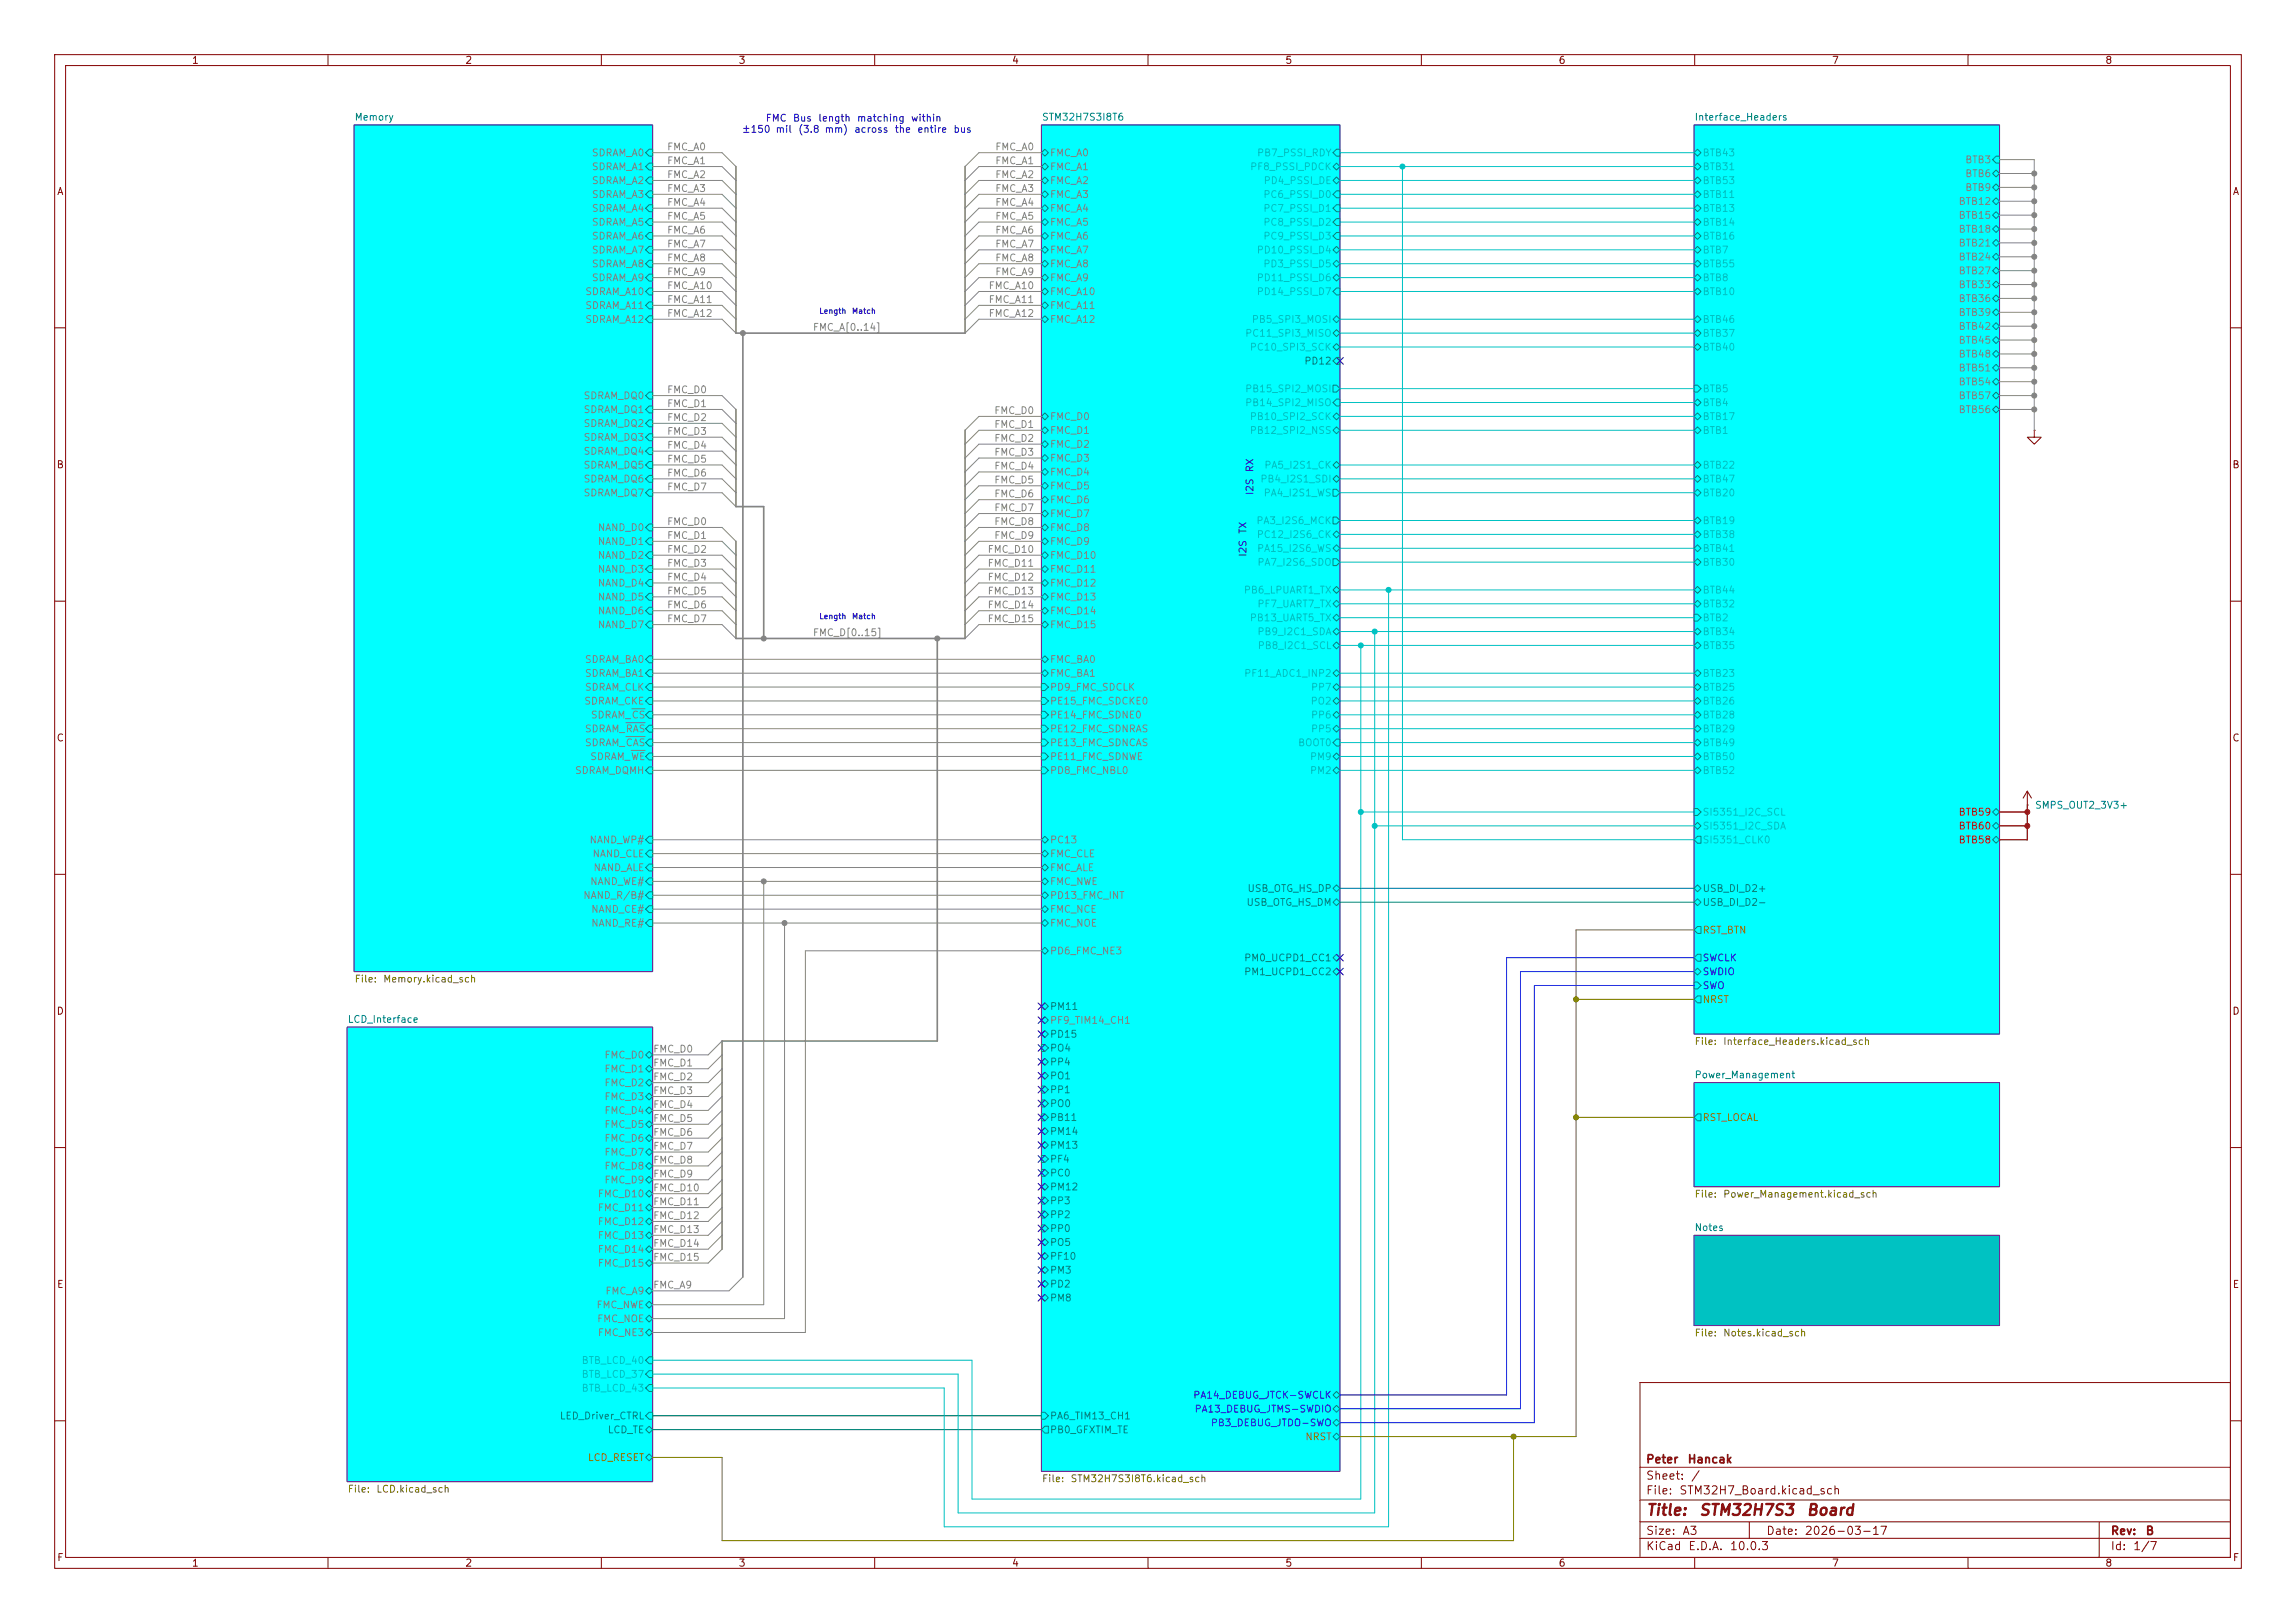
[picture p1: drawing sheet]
<svg xmlns="http://www.w3.org/2000/svg" width="420mm" height="297mm" viewBox="0 0 420 297" stroke-linecap="round" stroke-linejoin="round" font-family="sans-serif">
<defs><g id="words">
<g font-size="2" fill="#840000">
<text x="301" y="277.8">Title:</text>
<text x="310.7" y="277.8">STM32H7S3</text>
<text x="330.3" y="277.8">Board</text>
</g>
<g font-size="1.5" fill="#840000">
<text x="301" y="268.1">Peter</text>
<text x="308.6" y="268.1">Hancak</text>
<text x="301" y="273.8">File:</text>
<text x="301" y="271.1">Sheet:</text>
<text x="307.1" y="273.8">STM32H7_Board.kicad_sch</text>
<text x="309.2" y="271.1">/</text>
<text x="301" y="281.2">Size:</text>
<text x="307.6" y="281.2">A3</text>
<text x="323" y="281.2">Date:</text>
<text x="330" y="281.2">2026-03-17</text>
<text x="386" y="281.2">Rev:</text>
<text x="392.4" y="281.2">B</text>
<text x="301" y="284">KiCad</text>
<text x="308.7" y="284">E.D.A.</text>
<text x="316.3" y="284">10.0.3</text>
<text x="386" y="284">Id:</text>
<text x="390.1" y="284">1/7</text>
</g>
<g font-size="1.3" fill="#840000">
<text x="35" y="12">1</text>
<text x="85" y="12">2</text>
<text x="135" y="12">3</text>
<text x="185" y="12">4</text>
<text x="235" y="12">5</text>
<text x="285" y="12">6</text>
<text x="335" y="12">7</text>
<text x="385" y="12">8</text>
<text x="10.3" y="36">A</text>
<text x="408.3" y="36">A</text>
<text x="10.3" y="86">B</text>
<text x="408.2" y="86">B</text>
<text x="10.3" y="136">C</text>
<text x="408.2" y="136">C</text>
<text x="10.3" y="186">D</text>
<text x="408.2" y="186">D</text>
<text x="10.3" y="236">E</text>
<text x="408.3" y="236">E</text>
<text x="10.3" y="286">F</text>
<text x="35" y="287">1</text>
<text x="85" y="287">2</text>
<text x="135" y="287">3</text>
<text x="185" y="287">4</text>
<text x="235" y="287">5</text>
<text x="285" y="287">6</text>
<text x="335" y="287">7</text>
<text x="385" y="287">8</text>
<text x="408.3" y="286">F</text>
</g>
<g font-size="1.3" fill="#008484">
<text x="64.8" y="22.4">Memory</text>
<text x="190.5" y="22.4">STM32H7S3I8T6</text>
<text x="309.9" y="22.4">Interface_Headers</text>
<text x="238.5" y="67">PD12</text>
<text x="372.1" y="148.3">SMPS_OUT2_3V3+</text>
<text x="227.9" y="166.1">USB_OTG_HS_DM</text>
<text x="228.1" y="163.5">USB_OTG_HS_DP</text>
<text x="311.3" y="166.1">USB_DI_D2-</text>
<text x="311.3" y="163.5">USB_DI_D2+</text>
<text x="227.5" y="178.8">PM1_UCPD1_CC2</text>
<text x="227.5" y="176.2">PM0_UCPD1_CC1</text>
<text x="192" y="185.1">PM11</text>
<text x="63.5" y="187.5">LCD_Interface</text>
<text x="192" y="190.2">PD15</text>
<text x="192" y="197.8">PO1</text>
<text x="192" y="195.3">PP4</text>
<text x="192" y="192.7">PO4</text>
<text x="309.9" y="197.6">Power_Management</text>
<text x="192" y="200.4">PP1</text>
<text x="192" y="202.9">PO0</text>
<text x="192" y="208">PM14</text>
<text x="192" y="205.4">PB11</text>
<text x="192" y="210.5">PM13</text>
<text x="192" y="215.6">PC0</text>
<text x="192" y="213.1">PF4</text>
<text x="192" y="218.1">PM12</text>
<text x="192" y="220.7">PP3</text>
<text x="192" y="223.2">PP2</text>
<text x="192" y="225.8">PP0</text>
<text x="309.9" y="225.6">Notes</text>
<text x="192" y="230.8">PF10</text>
<text x="192" y="228.3">PO5</text>
<text x="192" y="233.4">PM3</text>
<text x="192" y="238.5">PM8</text>
<text x="192" y="235.9">PD2</text>
<text x="102.3" y="260.1">LED_Driver_CTRL</text>
<text x="111.1" y="262.6">LCD_TE</text>
<text x="192" y="260.1">PA6_TIM13_CH1</text>
<text x="192" y="262.6">PB0_GFXTIM_TE</text>
</g>
<g font-size="1.3" fill="#0000c2">
<text x="140" y="22.6">FMC</text>
<text x="144.9" y="22.6">Bus</text>
<text x="149.6" y="22.6">length</text>
<text x="156.7" y="22.6">matching</text>
<text x="166.5" y="22.6">within</text>
<text x="135.6" y="24.6">±150 mil</text>
<text x="145.9" y="24.6">(3.8 mm)</text>
<text x="156.2" y="24.6">across</text>
<text x="163.6" y="24.6">the</text>
<text x="167.7" y="24.6">entire</text>
<text x="174.3" y="24.6">bus</text>
<text x="229.6" y="86.5" transform="rotate(-90 229.6 86.5)">RX</text>
<text x="229.6" y="90.7" transform="rotate(-90 229.6 90.7)">I2S</text>
<text x="228.3" y="102" transform="rotate(-90 228.3 102)">I2S</text>
<text x="228.3" y="97.8" transform="rotate(-90 228.3 97.8)">TX</text>
</g>
<g font-size="1.3" fill="#848484">
<text x="108.2" y="28.9">SDRAM_A0</text>
<text x="121.9" y="27.8">FMC_A0</text>
<text x="182" y="27.8">FMC_A0</text>
<text x="192" y="28.9">FMC_A0</text>
<text x="108.2" y="34">SDRAM_A2</text>
<text x="108.2" y="31.5">SDRAM_A1</text>
<text x="121.9" y="32.9">FMC_A2</text>
<text x="121.9" y="30.4">FMC_A1</text>
<text x="121.9" y="35.4">FMC_A3</text>
<text x="182" y="30.4">FMC_A1</text>
<text x="182" y="32.9">FMC_A2</text>
<text x="182" y="35.4">FMC_A3</text>
<text x="192" y="31.5">FMC_A1</text>
<text x="192" y="34">FMC_A2</text>
<text x="359.4" y="30.2">BTB3</text>
<text x="359.4" y="32.7">BTB6</text>
<text x="359.4" y="35.3">BTB9</text>
<text x="108.2" y="39.1">SDRAM_A4</text>
<text x="108.2" y="41.6">SDRAM_A5</text>
<text x="108.2" y="36.5">SDRAM_A3</text>
<text x="121.9" y="40.5">FMC_A5</text>
<text x="121.9" y="38">FMC_A4</text>
<text x="182" y="38">FMC_A4</text>
<text x="182" y="40.5">FMC_A5</text>
<text x="192" y="39.1">FMC_A4</text>
<text x="192" y="41.6">FMC_A5</text>
<text x="192" y="36.5">FMC_A3</text>
<text x="358.2" y="37.8">BTB12</text>
<text x="358.2" y="40.3">BTB15</text>
<text x="108.2" y="44.2">SDRAM_A6</text>
<text x="108.2" y="46.7">SDRAM_A7</text>
<text x="121.9" y="45.6">FMC_A7</text>
<text x="121.9" y="43.1">FMC_A6</text>
<text x="182" y="45.6">FMC_A7</text>
<text x="182" y="43.1">FMC_A6</text>
<text x="192" y="44.2">FMC_A6</text>
<text x="192" y="46.7">FMC_A7</text>
<text x="358.2" y="48">BTB24</text>
<text x="358.2" y="45.4">BTB21</text>
<text x="358.2" y="42.9">BTB18</text>
<text x="108.2" y="51.8">SDRAM_A9</text>
<text x="108.2" y="49.2">SDRAM_A8</text>
<text x="121.9" y="48.1">FMC_A8</text>
<text x="121.9" y="50.7">FMC_A9</text>
<text x="121.9" y="53.2">FMC_A10</text>
<text x="180.7" y="53.2">FMC_A10</text>
<text x="182" y="48.1">FMC_A8</text>
<text x="182" y="50.7">FMC_A9</text>
<text x="192" y="51.8">FMC_A9</text>
<text x="192" y="49.2">FMC_A8</text>
<text x="358.2" y="50.5">BTB27</text>
<text x="358.2" y="53">BTB33</text>
<text x="107" y="56.9">SDRAM_A11</text>
<text x="107" y="59.4">SDRAM_A12</text>
<text x="107" y="54.3">SDRAM_A10</text>
<text x="121.9" y="58.3">FMC_A12</text>
<text x="121.9" y="55.8">FMC_A11</text>
<text x="180.7" y="58.3">FMC_A12</text>
<text x="180.7" y="55.8">FMC_A11</text>
<text x="192" y="59.4">FMC_A12</text>
<text x="192" y="54.3">FMC_A10</text>
<text x="192" y="56.9">FMC_A11</text>
<text x="358.2" y="55.6">BTB36</text>
<text x="358.2" y="58.1">BTB39</text>
<text x="148.6" y="60.8">FMC_A[0..14]</text>
<text x="358.2" y="65.7">BTB48</text>
<text x="358.2" y="60.7">BTB42</text>
<text x="358.2" y="63.2">BTB45</text>
<text x="358.2" y="68.3">BTB51</text>
<text x="358.2" y="70.8">BTB54</text>
<text x="106.6" y="75.9">SDRAM_DQ1</text>
<text x="106.6" y="73.4">SDRAM_DQ0</text>
<text x="121.9" y="72.3">FMC_D0</text>
<text x="121.9" y="77.3">FMC_D2</text>
<text x="121.9" y="74.8">FMC_D1</text>
<text x="181.8" y="76.1">FMC_D0</text>
<text x="192" y="77.2">FMC_D0</text>
<text x="358.2" y="75.9">BTB56</text>
<text x="358.2" y="73.4">BTB57</text>
<text x="106.6" y="78.4">SDRAM_DQ2</text>
<text x="106.6" y="81">SDRAM_DQ3</text>
<text x="106.6" y="83.5">SDRAM_DQ4</text>
<text x="121.9" y="82.4">FMC_D4</text>
<text x="121.9" y="79.9">FMC_D3</text>
<text x="181.8" y="78.6">FMC_D1</text>
<text x="181.8" y="81.2">FMC_D2</text>
<text x="181.8" y="83.7">FMC_D3</text>
<text x="192" y="79.7">FMC_D1</text>
<text x="192" y="82.3">FMC_D2</text>
<text x="106.6" y="88.6">SDRAM_DQ6</text>
<text x="106.6" y="86.1">SDRAM_DQ5</text>
<text x="121.9" y="87.5">FMC_D6</text>
<text x="121.9" y="85">FMC_D5</text>
<text x="181.8" y="86.2">FMC_D4</text>
<text x="181.8" y="88.8">FMC_D5</text>
<text x="192" y="84.8">FMC_D3</text>
<text x="192" y="87.3">FMC_D4</text>
<text x="192" y="89.9">FMC_D5</text>
<text x="106.6" y="91.1">SDRAM_DQ7</text>
<text x="121.9" y="90">FMC_D7</text>
<text x="181.8" y="91.3">FMC_D6</text>
<text x="181.8" y="93.9">FMC_D7</text>
<text x="192" y="95">FMC_D7</text>
<text x="192" y="92.4">FMC_D6</text>
<text x="109.2" y="97.5">NAND_D0</text>
<text x="109.2" y="100">NAND_D1</text>
<text x="121.9" y="96.4">FMC_D0</text>
<text x="121.9" y="98.9">FMC_D1</text>
<text x="121.9" y="101.5">FMC_D2</text>
<text x="180.6" y="101.5">FMC_D10</text>
<text x="181.8" y="96.4">FMC_D8</text>
<text x="181.8" y="98.9">FMC_D9</text>
<text x="192" y="100">FMC_D9</text>
<text x="192" y="97.5">FMC_D8</text>
<text x="109.2" y="107.7">NAND_D4</text>
<text x="109.2" y="102.6">NAND_D2</text>
<text x="109.2" y="105.1">NAND_D3</text>
<text x="121.9" y="106.6">FMC_D4</text>
<text x="121.9" y="104">FMC_D3</text>
<text x="180.6" y="104">FMC_D11</text>
<text x="180.6" y="106.6">FMC_D12</text>
<text x="192" y="107.7">FMC_D12</text>
<text x="192" y="102.6">FMC_D10</text>
<text x="192" y="105.1">FMC_D11</text>
<text x="109.2" y="110.2">NAND_D5</text>
<text x="109.2" y="112.7">NAND_D6</text>
<text x="121.9" y="109.1">FMC_D5</text>
<text x="121.9" y="111.6">FMC_D6</text>
<text x="180.6" y="111.6">FMC_D14</text>
<text x="180.6" y="109.1">FMC_D13</text>
<text x="192" y="112.7">FMC_D14</text>
<text x="192" y="110.2">FMC_D13</text>
<text x="109.2" y="115.3">NAND_D7</text>
<text x="121.9" y="114.2">FMC_D7</text>
<text x="148.6" y="116.7">FMC_D[0..15]</text>
<text x="180.6" y="114.2">FMC_D15</text>
<text x="192" y="115.3">FMC_D15</text>
<text x="106.9" y="121.6">SDRAM_BA0</text>
<text x="106.9" y="124.2">SDRAM_BA1</text>
<text x="192" y="124.2">FMC_BA1</text>
<text x="192" y="121.6">FMC_BA0</text>
<text x="106.8" y="129.2">SDRAM_CKE</text>
<text x="106.9" y="126.7">SDRAM_CLK</text>
<text x="108" y="131.8">SDRAM_CS</text>
<text x="192" y="131.8">PE14_FMC_SDNE0</text>
<text x="192" y="129.2">PE15_FMC_SDCKE0</text>
<text x="192" y="126.7">PD9_FMC_SDCLK</text>
<text x="106.9" y="136.9">SDRAM_CAS</text>
<text x="106.9" y="134.3">SDRAM_RAS</text>
<text x="192" y="134.3">PE12_FMC_SDNRAS</text>
<text x="192" y="136.9">PE13_FMC_SDNCAS</text>
<text x="105.1" y="141.9">SDRAM_DQMH</text>
<text x="107.9" y="139.4">SDRAM_WE</text>
<text x="192" y="139.4">PE11_FMC_SDNWE</text>
<text x="192" y="141.9">PD8_FMC_NBL0</text>
<text x="107.7" y="154.6">NAND_WP#</text>
<text x="192" y="154.6">PC13</text>
<text x="108.3" y="157.2">NAND_CLE</text>
<text x="108.5" y="159.7">NAND_ALE</text>
<text x="192" y="157.2">FMC_CLE</text>
<text x="192" y="159.7">FMC_ALE</text>
<text x="106.6" y="164.8">NAND_R/B#</text>
<text x="107.9" y="162.3">NAND_WE#</text>
<text x="108" y="167.3">NAND_CE#</text>
<text x="192" y="162.3">FMC_NWE</text>
<text x="192" y="167.3">FMC_NCE</text>
<text x="192" y="164.8">PD13_FMC_INT</text>
<text x="108" y="169.9">NAND_RE#</text>
<text x="192" y="169.9">FMC_NOE</text>
<text x="192" y="175">PD6_FMC_NE3</text>
<text x="192" y="187.7">PF9_TIM14_CH1</text>
<text x="110.5" y="196.6">FMC_D1</text>
<text x="110.5" y="194">FMC_D0</text>
<text x="119.4" y="192.9">FMC_D0</text>
<text x="119.4" y="198">FMC_D2</text>
<text x="119.4" y="195.5">FMC_D1</text>
<text x="110.5" y="201.6">FMC_D3</text>
<text x="110.5" y="199.1">FMC_D2</text>
<text x="119.4" y="203.1">FMC_D4</text>
<text x="119.4" y="200.5">FMC_D3</text>
<text x="110.5" y="209.3">FMC_D6</text>
<text x="110.5" y="206.7">FMC_D5</text>
<text x="110.5" y="204.2">FMC_D4</text>
<text x="119.4" y="208.2">FMC_D6</text>
<text x="119.4" y="205.6">FMC_D5</text>
<text x="110.5" y="211.8">FMC_D7</text>
<text x="110.5" y="214.3">FMC_D8</text>
<text x="119.4" y="210.7">FMC_D7</text>
<text x="119.4" y="215.8">FMC_D9</text>
<text x="119.4" y="213.2">FMC_D8</text>
<text x="109.2" y="222">FMC_D11</text>
<text x="109.2" y="219.4">FMC_D10</text>
<text x="110.5" y="216.9">FMC_D9</text>
<text x="119.4" y="220.9">FMC_D11</text>
<text x="119.4" y="218.3">FMC_D10</text>
<text x="109.2" y="224.5">FMC_D12</text>
<text x="109.2" y="227">FMC_D13</text>
<text x="119.4" y="223.4">FMC_D12</text>
<text x="119.4" y="225.9">FMC_D13</text>
<text x="109.2" y="229.6">FMC_D14</text>
<text x="109.2" y="232.1">FMC_D15</text>
<text x="119.4" y="228.5">FMC_D14</text>
<text x="119.4" y="231">FMC_D15</text>
<text x="109" y="239.7">FMC_NWE</text>
<text x="110.6" y="237.2">FMC_A9</text>
<text x="119.4" y="236.1">FMC_A9</text>
<text x="109.1" y="242.3">FMC_NOE</text>
<text x="109.2" y="244.8">FMC_NE3</text>
</g>
<g font-size="1.3" fill="#00c2c2">
<text x="229.8" y="28.9">PB7_PSSI_RDY</text>
<text x="311.3" y="28.9">BTB43</text>
<text x="228.6" y="31.5">PF8_PSSI_PDCK</text>
<text x="231" y="34">PD4_PSSI_DE</text>
<text x="311.3" y="34">BTB53</text>
<text x="311.3" y="31.5">BTB31</text>
<text x="231" y="36.5">PC6_PSSI_D0</text>
<text x="231" y="39.1">PC7_PSSI_D1</text>
<text x="231" y="41.6">PC8_PSSI_D2</text>
<text x="311.3" y="39.1">BTB13</text>
<text x="311.3" y="36.5">BTB11</text>
<text x="311.3" y="41.6">BTB14</text>
<text x="229.8" y="46.7">PD10_PSSI_D4</text>
<text x="231" y="44.2">PC9_PSSI_D3</text>
<text x="311.3" y="46.7">BTB7</text>
<text x="311.3" y="44.2">BTB16</text>
<text x="229.8" y="51.8">PD11_PSSI_D6</text>
<text x="231" y="49.2">PD3_PSSI_D5</text>
<text x="311.3" y="51.8">BTB8</text>
<text x="311.3" y="49.2">BTB55</text>
<text x="228.9" y="59.4">PB5_SPI3_MOSI</text>
<text x="229.8" y="54.3">PD14_PSSI_D7</text>
<text x="311.3" y="54.3">BTB10</text>
<text x="311.3" y="59.4">BTB46</text>
<text x="227.7" y="61.9">PC11_SPI3_MISO</text>
<text x="228.5" y="64.5">PC10_SPI3_SCK</text>
<text x="311.3" y="64.5">BTB40</text>
<text x="311.3" y="61.9">BTB37</text>
<text x="227.7" y="74.6">PB14_SPI2_MISO</text>
<text x="227.7" y="72.1">PB15_SPI2_MOSI</text>
<text x="228.5" y="77.2">PB10_SPI2_SCK</text>
<text x="311.3" y="72.1">BTB5</text>
<text x="311.3" y="77.2">BTB17</text>
<text x="311.3" y="74.6">BTB4</text>
<text x="228.5" y="79.7">PB12_SPI2_NSS</text>
<text x="311.3" y="79.7">BTB1</text>
<text x="230.4" y="88.6">PB4_I2S1_SDI</text>
<text x="231.2" y="86.1">PA5_I2S1_CK</text>
<text x="311.3" y="86.1">BTB22</text>
<text x="311.3" y="88.6">BTB47</text>
<text x="231" y="91.1">PA4_I2S1_WS</text>
<text x="311.3" y="91.1">BTB20</text>
<text x="229.7" y="96.2">PA3_I2S6_MCK</text>
<text x="229.8" y="98.8">PC12_I2S6_CK</text>
<text x="229.8" y="101.3">PA15_I2S6_WS</text>
<text x="311.3" y="96.2">BTB19</text>
<text x="311.3" y="101.3">BTB41</text>
<text x="311.3" y="98.8">BTB38</text>
<text x="229.9" y="103.8">PA7_I2S6_SDO</text>
<text x="311.3" y="103.8">BTB30</text>
<text x="227.4" y="108.9">PB6_LPUART1_TX</text>
<text x="229.9" y="111.5">PF7_UART7_TX</text>
<text x="311.3" y="108.9">BTB44</text>
<text x="311.3" y="111.5">BTB32</text>
<text x="228.5" y="114">PB13_UART5_TX</text>
<text x="229.9" y="116.5">PB9_I2C1_SDA</text>
<text x="230" y="119.1">PB8_I2C1_SCL</text>
<text x="311.3" y="114">BTB2</text>
<text x="311.3" y="116.5">BTB34</text>
<text x="311.3" y="119.1">BTB35</text>
<text x="227.5" y="124.2">PF11_ADC1_INP2</text>
<text x="311.3" y="124.2">BTB23</text>
<text x="239.6" y="129.2">PO2</text>
<text x="239.7" y="126.7">PP7</text>
<text x="239.7" y="131.8">PP6</text>
<text x="311.3" y="129.2">BTB26</text>
<text x="311.3" y="131.8">BTB28</text>
<text x="311.3" y="126.7">BTB25</text>
<text x="237.3" y="136.9">BOOT0</text>
<text x="239.7" y="134.3">PP5</text>
<text x="311.3" y="134.3">BTB29</text>
<text x="311.3" y="136.9">BTB49</text>
<text x="239.5" y="141.9">PM2</text>
<text x="239.5" y="139.4">PM9</text>
<text x="311.3" y="141.9">BTB52</text>
<text x="311.3" y="139.4">BTB50</text>
<text x="311.3" y="149.6">SI5351_I2C_SCL</text>
<text x="311.3" y="152.1">SI5351_I2C_SDA</text>
<text x="311.3" y="154.6">SI5351_CLK0</text>
<text x="106.3" y="249.9">BTB_LCD_40</text>
<text x="106.3" y="255">BTB_LCD_43</text>
<text x="106.3" y="252.4">BTB_LCD_37</text>
</g>
<g font-size="1.3" fill="#f00">
<text x="358.2" y="149.6">BTB59</text>
<text x="358.2" y="154.6">BTB58</text>
<text x="358.2" y="152.1">BTB60</text>
</g>
<g font-size="1.3" fill="#848400">
<text x="311.3" y="171.2">RST_BTN</text>
<text x="64.8" y="180.1">File:</text>
<text x="70" y="180.1">Memory.kicad_sch</text>
<text x="311.3" y="183.9">NRST</text>
<text x="309.9" y="191.5">File:</text>
<text x="315.1" y="191.5">Interface_Headers.kicad_sch</text>
<text x="311.3" y="205.4">RST_LOCAL</text>
<text x="309.9" y="219.5">File:</text>
<text x="315.1" y="219.5">Power_Management.kicad_sch</text>
<text x="309.9" y="244.9">File:</text>
<text x="315.1" y="244.9">Notes.kicad_sch</text>
<text x="238.7" y="263.9">NRST</text>
<text x="107.4" y="267.7">LCD_RESET</text>
<text x="63.5" y="273.4">File:</text>
<text x="68.7" y="273.4">LCD.kicad_sch</text>
<text x="190.5" y="271.5">File:</text>
<text x="195.7" y="271.5">STM32H7S3I8T6.kicad_sch</text>
</g>
<g font-size="1.3" fill="#00f">
<text x="311.3" y="176.2">SWCLK</text>
<text x="311.3" y="178.8">SWDIO</text>
<text x="311.3" y="181.3">SWO</text>
<text x="218.2" y="256.2">PA14_DEBUG_JTCK-SWCLK</text>
<text x="218.4" y="258.8">PA13_DEBUG_JTMS-SWDIO</text>
<text x="221.4" y="261.3">PB3_DEBUG_JTDO-SWO</text>
</g>
<g font-size="1" fill="#0000c2">
<text x="149.8" y="57.7">Length</text>
<text x="155.7" y="57.7">Match</text>
<text x="149.8" y="113.5">Length</text>
<text x="155.7" y="113.5">Match</text>
</g>
</g></defs>
<g fill="none" stroke="#840000" stroke-width=".18">
<path d="M10 10h400v277h-400zM12 12h396v273h-396zM60 10v2M110 10v2M160 10v2M210 10v2M260 10v2M310 10v2M360 10v2M10 60h2M372.1 78.7v1.3h-1.3l1.3 1.3 1.3-1.3h-1.3M372.1 78.7h.1"/>
<path d="M408 60h2M10 110h2M408 110h2M10 160h2M370.8 147.3h.1M370.8 144.8l-.7 1.3M370.8 144.8l.8 1.3M370.8 144.8v2.5M408 160h2M10 210h2M408 210h2M300 253h108v32h-108z"/>
<path d="M10 260h2M300 278.5h108M300 274.5h108M300 268.5h108M320 278.5v3M384 278.5v6.5M408 260h2M60 285v2M110 285v2M160 285v2M210 285v2M260 285v2"/>
<path d="M300 281.5h108M310 285v2M360 285v2"/>
</g>
<g fill="#0ff" stroke="#0ff" stroke-width=".18">
<path d="M309.9 198.1h55.9v19.1h-55.9z"/>
<path d="M309.9 22.9h55.9v166.3h-55.9z"/>
<path d="M190.5 22.9h54.6v246.3h-54.6z"/>
<path d="M63.5 188h55.9v83.1h-55.9z"/>
<path d="M64.8 22.9h54.6v154.9h-54.6z"/>
</g>
<g fill="#00c2c2" stroke="#00c2c2" stroke-width=".18">
<path d="M309.9 226.1h55.9v16.5h-55.9z"/>
<circle cx="248.9" cy="118.1" r=".46"/>
<circle cx="254" cy="108" r=".46"/>
<circle cx="256.5" cy="30.5" r=".46"/>
<circle cx="251.5" cy="115.6" r=".46"/>
<circle cx="248.9" cy="148.6" r=".46"/>
<circle cx="251.5" cy="151.1" r=".46"/>
</g>
<path d="M64.8 22.9h54.6v154.9h-54.6zM190.5 22.9h54.6v246.3h-54.6zM309.9 22.9h55.9v166.3h-55.9zM63.5 188h55.9v83.1h-55.9zM309.9 198.1h55.9v19.1h-55.9zM309.9 226.1h55.9v16.5h-55.9z" fill="none" stroke="#840084" stroke-width=".18"/>
<g fill="none" stroke="#008484" stroke-width=".18">
<path d="M118.1 38.1l.6-.6h.7v1.2h-.7zM118.1 35.6l.6-.7h.7v1.3h-.7zM118.1 30.5l.6-.7h.7v1.3h-.7zM118.1 27.9l.6-.6h.7v1.3h-.7zM118.7 32.4h.7v1.3h-.7l-.6-.7zM190.5 27.9l.6-.6 .7 .6-.7 .7zM190.5 30.5l.6-.7 .7 .7-.7 .6zM190.5 38.1l.6-.6 .7 .6-.7 .6zM190.5 35.6l.6-.7 .7 .7-.7 .6zM191.1 32.4l.7 .6-.7 .7-.6-.7zM243.8 30.5l.7-.7 .6 .7-.6 .6zM244.5 27.3h.6v1.3h-.6l-.7-.7z"/>
<path d="M244.5 32.4l.6 .6-.6 .7-.7-.7zM244.5 34.9h.6v1.3h-.6l-.7-.6zM244.5 37.5h.6v1.2h-.6l-.7-.6zM309.9 38.1l.6-.6 .6 .6-.6 .6zM309.9 35.6l.6-.7 .6 .7-.6 .6zM309.9 33l.6-.6 .6 .6-.6 .7zM309.9 27.9l.6-.6 .6 .6-.6 .7zM309.9 30.5l.6-.7 .6 .7-.6 .6zM364.5 36.8l.6-.6 .7 .6-.7 .7zM364.5 31.8l.6-.7 .7 .7-.7 .6zM364.5 34.3l.6-.6 .7 .6-.7 .6zM364.5 39.4l.6-.7 .7 .7-.7 .6z"/>
<path d="M365.1 28.6h.7v1.2h-.7l-.6-.6zM118.1 40.6l.6-.6h.7v1.3h-.7zM118.1 48.3l.6-.7h.7v1.3h-.7zM118.1 58.4l.6-.6h.7v1.3h-.7zM118.1 53.3l.6-.6h.7v1.3h-.7zM118.7 42.5h.7v1.3h-.7l-.6-.6zM118.7 50.2h.7v1.2h-.7l-.6-.6zM118.7 45.1h.7v1.3h-.7l-.6-.7zM118.7 55.2h.7v1.3h-.7l-.6-.6zM190.5 58.4l.6-.6 .7 .6-.7 .7zM190.5 40.6l.6-.6 .7 .6-.7 .7zM190.5 53.3l.6-.6 .7 .6-.7 .7z"/>
<path d="M190.5 50.8l.6-.6 .7 .6-.7 .6zM190.5 48.3l.6-.7 .7 .7-.7 .6zM190.5 55.9l.6-.7 .7 .7-.7 .6zM190.5 45.7l.6-.6 .7 .6-.7 .7zM191.1 42.5l.7 .7-.7 .6-.6-.6zM243.8 58.4l.7-.6 .6 .6-.6 .7zM243.8 48.3l.7-.7 .6 .7-.6 .6zM243.8 45.7l.7-.6 .6 .6-.6 .7zM243.8 50.8l.7-.6 .6 .6-.6 .6zM244.5 40h.6v1.3h-.6l-.7-.7zM244.5 42.5h.6v1.3h-.6l-.7-.6zM244.5 52.7h.6v1.3h-.6l-.7-.7z"/>
<path d="M309.9 53.3l.6-.6 .6 .6-.6 .7zM309.9 40.6l.6-.6 .6 .6-.6 .7zM309.9 45.7l.6-.6 .6 .6-.6 .7zM309.9 50.8l.6-.6 .6 .6-.6 .6zM309.9 43.2l.6-.7 .6 .7-.6 .6zM309.9 48.3l.6-.7 .6 .7-.6 .6zM309.9 58.4l.6-.6 .6 .6-.6 .7zM364.5 47l.6-.6 .7 .6-.7 .6zM364.5 49.5l.6-.6 .7 .6-.7 .7zM364.5 44.5l.6-.7 .7 .7-.7 .6zM364.5 41.9l.6-.6 .7 .6-.7 .6zM364.5 59.7l.6-.6 .7 .6-.7 .6z"/>
<path d="M364.5 57.2l.6-.7 .7 .7-.7 .6zM365.1 54l.7 .6-.7 .6-.6-.6zM365.1 51.4l.7 .7-.7 .6-.6-.6zM118.1 77.5l.6-.7h.7v1.3h-.7zM118.7 79.4h.7v1.2h-.7l-.6-.6zM118.7 74.3h.7v1.3h-.7l-.6-.7zM118.7 71.8h.7v1.2h-.7l-.6-.6zM190.5 76.2l.6-.6 .7 .6-.7 .6zM190.5 78.7l.6-.6 .7 .6-.7 .7zM243.8 78.7l.7-.6 .6 .6-.6 .7zM243.8 70.5h.7l.6 .6-.6 .7h-.7zM243.8 76.2l.7-.6 .6 .6-.6 .6z"/>
<path d="M243.8 63.5l.7-.6 .6 .6-.6 .6zM243.8 61l.7-.7 .6 .7-.6 .6zM244.5 73h.6v1.3h-.6l-.7-.6zM244.5 65.4h.6v1.3h-.6l-.7-.7zM309.9 70.5h.6l.6 .6-.6 .7h-.6zM309.9 76.2l.6-.6 .6 .6-.6 .6zM309.9 78.7l.6-.6 .6 .6-.6 .7zM309.9 73.7l.6-.7 .6 .7-.6 .6zM309.9 63.5l.6-.6 .6 .6-.6 .6zM309.9 61l.6-.7 .6 .7-.6 .6zM364.5 72.4l.6-.6 .7 .6-.7 .6zM364.5 67.3l.6-.6 .7 .6-.7 .6z"/>
<path d="M364.5 69.9l.6-.7 .7 .7-.7 .6zM364.5 64.8l.6-.7 .7 .7-.7 .6zM364.5 62.2l.6-.6 .7 .6-.7 .7zM365.1 74.3l.7 .6-.7 .7-.6-.7zM118.1 99.1l.6-.7h.7v1.3h-.7zM118.1 87.6l.6-.6h.7v1.3h-.7zM118.1 82.6l.6-.7h.7v1.3h-.7zM118.7 95.9h.7v1.3h-.7l-.6-.7zM118.7 89.5h.7v1.3h-.7l-.6-.6zM118.7 84.5h.7v1.2h-.7l-.6-.6zM190.5 99.1l.6-.7 .7 .7-.7 .6zM190.5 96.5l.6-.6 .7 .6-.7 .7z"/>
<path d="M190.5 83.8l.6-.6 .7 .6-.7 .7zM190.5 81.3l.6-.7 .7 .7-.7 .6zM190.5 86.4l.6-.7 .7 .7-.7 .6zM190.5 94l.6-.7 .7 .7-.7 .6zM190.5 91.4l.6-.6 .7 .6-.7 .7zM190.5 88.9l.6-.6 .7 .6-.7 .6zM243.8 94.6h.7l.6 .7-.6 .6h-.7zM243.8 97.8l.7-.6 .6 .6-.6 .6zM243.8 87.6l.7-.6 .6 .6-.6 .7zM243.8 85.1l.7-.6 .6 .6-.6 .6zM243.8 89.5h.7l.6 .7-.6 .6h-.7zM309.9 90.2l.6-.7 .6 .7-.6 .6z"/>
<path d="M309.9 85.1l.6-.6 .6 .6-.6 .6zM309.9 95.3l.6-.7 .6 .7-.6 .6zM309.9 87.6l.6-.6 .6 .6-.6 .7zM309.9 97.8l.6-.6 .6 .6-.6 .6zM118.1 111.8l.6-.7h.7v1.3h-.7zM118.1 106.7l.6-.7h.7v1.3h-.7zM118.7 113.7h.7v1.2h-.7l-.6-.6zM118.7 108.6h.7v1.3h-.7l-.6-.7zM118.7 101h.7v1.2h-.7l-.6-.6zM118.7 103.5h.7v1.3h-.7l-.6-.7zM190.5 111.8l.6-.7 .7 .7-.7 .6zM190.5 114.3l.6-.6 .7 .6-.7 .6z"/>
<path d="M190.5 109.2l.6-.6 .7 .6-.7 .7zM190.5 106.7l.6-.7 .7 .7-.7 .6zM190.5 101.6l.6-.6 .7 .6-.7 .6zM190.5 104.1l.6-.6 .7 .6-.7 .7zM243.8 110.5l.7-.6 .6 .6-.6 .6zM243.8 100.3l.7-.6 .6 .6-.6 .7zM243.8 118.1l.7-.6 .6 .6-.6 .6zM243.8 108l.7-.7 .6 .7-.6 .6zM243.8 102.2h.7l.6 .7-.6 .6h-.7zM243.8 113l.7-.6 .6 .6-.6 .7zM244.5 114.9l.6 .7-.6 .6-.7-.6zM309.9 112.4h.6l.6 .6-.6 .7h-.6z"/>
<path d="M309.9 102.9l.6-.7 .6 .7-.6 .6zM309.9 100.3l.6-.6 .6 .6-.6 .7zM309.9 108l.6-.7 .6 .7-.6 .6zM309.9 110.5l.6-.6 .6 .6-.6 .6zM309.9 115.6l.6-.7 .6 .7-.6 .6zM309.9 118.1l.6-.6 .6 .6-.6 .6zM118.1 128.3l.6-.7h.7v1.3h-.7zM118.1 123.2l.6-.6h.7v1.2h-.7zM118.7 125.1h.7v1.3h-.7l-.6-.7zM118.7 135.3h.7v1.2h-.7l-.6-.6zM118.7 137.8h.7v1.3h-.7l-.6-.7zM118.7 132.7h.7v1.3h-.7l-.6-.6z"/>
<path d="M118.7 130.2h.7v1.2h-.7l-.6-.6zM118.7 120h.7v1.3h-.7l-.6-.6zM190.5 123.2l.6-.6 .7 .6-.7 .6zM190.5 137.8h.6l.7 .6-.7 .7h-.6zM190.5 132.7h.6l.7 .7-.7 .6h-.6zM190.5 135.3h.6l.7 .6-.7 .6h-.6zM190.5 130.2h.6l.7 .6-.7 .6h-.6zM190.5 127.6h.6l.7 .7-.7 .6h-.6zM190.5 120.7l.6-.7 .7 .7-.7 .6zM190.5 125.1h.6l.7 .6-.7 .7h-.6zM243.8 125.7l.7-.6 .6 .6-.6 .7zM243.8 128.3l.7-.7 .6 .7-.6 .6z"/>
<path d="M243.8 130.8l.7-.6 .6 .6-.6 .6zM243.8 133.4l.7-.7 .6 .7-.6 .6zM243.8 138.4l.7-.6 .6 .6-.6 .7zM243.8 123.2l.7-.6 .6 .6-.6 .6zM244.5 135.3h.6v1.2h-.6l-.7-.6zM309.9 128.3l.6-.7 .6 .7-.6 .6zM309.9 123.2l.6-.6 .6 .6-.6 .6zM309.9 133.4l.6-.7 .6 .7-.6 .6zM309.9 130.8l.6-.6 .6 .6-.6 .6zM309.9 125.7l.6-.6 .6 .6-.6 .7zM309.9 135.9l.6-.6 .6 .6-.6 .6zM309.9 138.4l.6-.6 .6 .6-.6 .7z"/>
<path d="M118.1 141l.6-.7h.7v1.3h-.7zM118.7 153h.7v1.3h-.7l-.6-.6zM118.7 158.1h.7v1.3h-.7l-.6-.6zM118.7 155.6h.7v1.2h-.7l-.6-.6zM190.5 158.8l.6-.7 .7 .7-.7 .6zM190.5 153.7l.6-.7 .7 .7-.7 .6zM190.5 140.3h.6l.7 .7-.7 .6h-.6zM191.1 155.6l.7 .6-.7 .6-.6-.6zM243.8 141l.7-.7 .6 .7-.6 .6zM309.9 141l.6-.7 .6 .7-.6 .6zM309.9 148h.6l.6 .6-.6 .6h-.6zM309.9 151.1l.6-.6 .6 .6-.6 .7z"/>
<path d="M309.9 153.7l.6-.7h.6v1.3h-.6zM364.5 153.7l.6-.7 .7 .7-.7 .6zM364.5 148.6l.6-.6 .7 .6-.7 .6zM364.5 151.1l.6-.6 .7 .6-.7 .7zM118.1 163.8l.6-.6h.7v1.3h-.7zM118.7 165.7h.7v1.3h-.7l-.6-.6zM118.7 168.3h.7v1.2h-.7l-.6-.6zM118.7 160.7h.7v1.2h-.7l-.6-.6zM190.5 168.9l.6-.6 .7 .6-.7 .6zM190.5 161.3l.6-.6 .7 .6-.7 .6zM190.5 166.4l.6-.7 .7 .7-.7 .6zM190.5 174l.6-.6 .7 .6-.7 .6z"/>
<path d="M190.5 163.8l.6-.6 .7 .6-.7 .7zM243.8 162.6l.7-.7 .6 .7-.6 .6zM243.8 177.8l.7-.6 .6 .6-.6 .6zM243.8 175.3l.7-.7 .6 .7-.6 .6zM244.5 164.5l.6 .6-.6 .6-.7-.6zM245.1 165.1h64.8M245.1 162.6h64.8M309.9 175.3l.6-.7h.6v1.3h-.6zM309.9 177.8l.6-.6 .6 .6-.6 .6zM309.9 179.7h.6l.6 .6-.6 .7h-.6zM309.9 170.2l.6-.7h.6v1.3h-.6zM309.9 165.1l.6-.6 .6 .6-.6 .6z"/>
<path d="M309.9 162.6l.6-.7 .6 .7-.6 .6zM118.1 198.1l.6-.6 .7 .6-.7 .7zM118.1 195.6l.6-.7 .7 .7-.7 .6zM118.1 193l.6-.6 .7 .6-.7 .7zM190.5 196.9l.6-.7 .7 .7-.7 .6zM190.5 194.3l.6-.6 .7 .6-.7 .6zM190.5 184.2l.6-.7 .7 .7-.7 .6zM190.5 186.7l.6-.6 .7 .6-.7 .6zM190.5 189.2l.6-.6 .7 .6-.7 .7zM190.5 191.1h.6l.7 .7-.7 .6h-.6zM190.5 198.8h.6l.7 .6-.7 .6h-.6zM310.5 182.2h.6v1.3h-.6l-.6-.6z"/>
<path d="M118.1 208.3l.6-.7 .7 .7-.7 .6zM118.1 205.7l.6-.6 .7 .6-.7 .7zM118.1 200.7l.6-.7 .7 .7-.7 .6zM118.1 203.2l.6-.6 .7 .6-.7 .6zM118.1 210.8l.6-.6 .7 .6-.7 .7zM118.1 213.4l.6-.7 .7 .7-.7 .6zM118.1 218.4l.6-.6 .7 .6-.7 .7zM118.1 215.9l.6-.6 .7 .6-.7 .6zM190.5 209.6l.6-.7 .7 .7-.7 .6zM190.5 217.2l.6-.7 .7 .7-.7 .6zM190.5 207l.6-.6 .7 .6-.7 .6zM190.5 214h.6l.7 .6-.7 .7h-.6z"/>
<path d="M190.5 211.5h.6l.7 .6-.7 .6h-.6zM190.5 219.1h.6l.7 .6-.7 .6h-.6zM190.5 201.3h.6l.7 .6-.7 .7h-.6zM190.5 203.8h.6l.7 .7-.7 .6h-.6zM310.5 203.8h.6v1.3h-.6l-.6-.6zM118.1 238.8l.6-.7 .7 .7-.7 .6zM118.1 221l.6-.7 .7 .7-.7 .6zM118.1 223.5l.6-.6 .7 .6-.7 .7zM118.1 226.1l.6-.7 .7 .7-.7 .6zM118.1 228.6l.6-.6 .7 .6-.7 .6zM118.1 231.1l.6-.6 .7 .6-.7 .7zM118.1 236.2l.6-.6 .7 .6-.7 .7z"/>
<path d="M190.5 229.9l.6-.7 .7 .7-.7 .6zM190.5 227.3l.6-.6 .7 .6-.7 .7zM190.5 232.4l.6-.6 .7 .6-.7 .6zM190.5 237.5l.6-.6 .7 .6-.7 .6zM190.5 234.9l.6-.6 .7 .6-.7 .7zM190.5 221.6h.6l.7 .6-.7 .7h-.6zM190.5 224.2h.6l.7 .6-.7 .6h-.6zM118.1 241.3l.6-.6 .7 .6-.7 .6zM118.1 243.8l.6-.6 .7 .6-.7 .7zM118.7 258.4h.7v1.3h-.7l-.6-.6zM118.7 253.4h.7v1.2h-.7l-.6-.6zM118.7 248.3h.7v1.3h-.7l-.6-.7z"/>
<path d="M118.7 250.8h.7v1.3h-.7l-.6-.6zM190.5 258.4h.6l.7 .7-.7 .6h-.6zM243.8 257.8l.7-.6 .6 .6-.6 .6zM243.8 255.3l.7-.7 .6 .7-.6 .6zM118.1 261.6l.6-.6 .7 .6-.7 .7zM118.1 266.7l.6-.6 .7 .6-.7 .6zM191.1 261h.7v1.3h-.7l-.6-.7zM243.8 262.9l.7-.6 .6 .6-.6 .6zM243.8 260.3l.7-.6 .6 .6-.6 .7z"/>
</g>
<g fill="none" stroke="#848484" stroke-width=".18">
<path d="M119.4 38.1h12.7l2.5 2.5M119.4 33h12.7l2.5 2.6M119.4 30.5h12.7l2.5 2.5M119.4 35.6h12.7l2.5 2.5M119.4 27.9h12.7l2.5 2.6M190.5 38.1h-11.4l-2.6 2.5M190.5 33h-11.4l-2.6 2.6M190.5 30.5h-11.4l-2.6 2.5M190.5 35.6h-11.4l-2.6 2.5M190.5 27.9h-11.4l-2.6 2.6M365.8 29.2h6.3v49.5M365.8 36.8h6.3"/>
<path d="M365.8 34.3h6.3M365.8 31.8h6.3M365.8 39.4h6.3M119.4 55.9h12.7l2.5 2.5M119.4 53.3h12.7l2.5 2.6M119.4 58.4h12.7l2.5 2.6M119.4 50.8h12.7l2.5 2.5M119.4 45.7h12.7l2.5 2.6M119.4 40.6h12.7l2.5 2.6M119.4 43.2h12.7l2.5 2.5M119.4 48.3h12.7l2.5 2.5M190.5 55.9h-11.4l-2.6 2.5"/>
<path d="M190.5 53.3h-11.4l-2.6 2.6M190.5 58.4h-11.4l-2.6 2.6M190.5 50.8h-11.4l-2.6 2.5M190.5 45.7h-11.4l-2.6 2.6M190.5 40.6h-11.4l-2.6 2.6M190.5 43.2h-11.4l-2.6 2.5M190.5 48.3h-11.4l-2.6 2.5M365.8 57.2h6.3M365.8 59.7h6.3M365.8 47h6.3M365.8 49.5h6.3M365.8 44.5h6.3"/>
<path d="M365.8 41.9h6.3M365.8 52.1h6.3M365.8 54.6h6.3M119.4 74.9h12.7l2.5 2.6M119.4 72.4h12.7l2.5 2.5M119.4 77.5h12.7l2.5 2.5M190.5 76.2h-11.4l-2.6 2.5M190.5 78.7h-11.4l-2.6 2.6M365.8 74.9h6.3M365.8 72.4h6.3M365.8 64.8h6.3M365.8 62.2h6.3"/>
<path d="M365.8 67.3h6.3M365.8 69.9h6.3M119.4 96.5h12.7l2.5 2.6M119.4 99.1h12.7l2.5 2.5M119.4 90.2h12.7l2.5 2.5M119.4 87.6h12.7l2.5 2.6M119.4 85.1h12.7l2.5 2.5M119.4 82.6h12.7l2.5 2.5M119.4 80h12.7l2.5 2.6M190.5 96.5h-11.4l-2.6 2.6M190.5 99.1h-11.4l-2.6 2.5M190.5 83.8h-11.4l-2.6 2.6"/>
<path d="M190.5 86.4h-11.4l-2.6 2.5M190.5 81.3h-11.4l-2.6 2.5M190.5 94h-11.4l-2.6 2.5M190.5 88.9h-11.4l-2.6 2.5M190.5 91.4h-11.4l-2.6 2.6M119.4 114.3h12.7l2.5 2.5M119.4 109.2h12.7l2.5 2.6M119.4 111.8h12.7l2.5 2.5M119.4 106.7h12.7l2.5 2.5M119.4 104.1h12.7l2.5 2.6M119.4 101.6h12.7l2.5 2.5M190.5 114.3h-11.4l-2.6 2.5"/>
<path d="M190.5 109.2h-11.4l-2.6 2.6M190.5 111.8h-11.4l-2.6 2.5M190.5 106.7h-11.4l-2.6 2.5M190.5 104.1h-11.4l-2.6 2.6M190.5 101.6h-11.4l-2.6 2.5M114.5 134.8h3.5M114.5 132.2h3.5M115.4 137.3h2.6M115.6 129.7h2.4M119.4 130.8h71.1M119.4 125.7h71.1M119.4 128.3h71.1"/>
<path d="M119.4 133.4h71.1M119.4 135.9h71.1M119.4 138.4h71.1M119.4 123.2h71.1M119.4 120.7h71.1M119.4 141h71.1M119.4 153.7h71.1M119.4 158.8h71.1M119.4 156.2h71.1M119.4 168.9h71.1M119.4 163.8h71.1M119.4 161.3h71.1"/>
<path d="M119.4 166.4h71.1M139.7 161.3v77.5h-20.3M143.5 168.9v72.4h-24.1M190.5 174h-43.2v69.8h-27.9M132.1 198.1l-2.6 2.6h-10.1M132.1 190.5l-2.6 2.5h-10.1M132.1 193l-2.6 2.6h-10.1M132.1 195.6l-2.6 2.5h-10.1M132.1 200.7l-2.6 2.5h-10.1M132.1 205.7l-2.6 2.6h-10.1M132.1 203.2l-2.6 2.5h-10.1M132.1 215.9l-2.6 2.5h-10.1"/>
<path d="M132.1 218.4l-2.6 2.6h-10.1M132.1 208.3l-2.6 2.5h-10.1M132.1 210.8l-2.6 2.6h-10.1M132.1 213.4l-2.6 2.5h-10.1M132.1 223.5l-2.6 2.6h-10.1M132.1 228.6l-2.6 2.5h-10.1M132.1 221l-2.6 2.5h-10.1M132.1 226.1l-2.6 2.5h-10.1M135.9 233.7l-2.6 2.5h-13.9"/>
</g>
<path d="M134.6 30.5v30.5h41.9v-30.5M134.6 74.9v17.8h5.1v24.1M135.9 61v172.7M176.5 78.7v38.1h-41.9v-17.7M171.4 116.8v73.7h-39.3v38.1" fill="none" stroke="#848484" stroke-width=".3"/>
<path d="M309.9 170.2h-21.6v92.7h-43.2M288.3 182.9h21.6M288.3 204.5h21.6M276.9 262.9v19h-144.8v-15.2h-12.7" fill="none" stroke="#848400" stroke-width=".18"/>
<g fill="none" stroke="#00c2c2" stroke-width=".18">
<path d="M245.1 30.5h64.8M245.1 33h64.8M245.1 35.6h64.8M245.1 27.9h64.8M245.1 38.1h64.8M256.5 30.5v123.2h53.4M245.1 50.8h64.8M245.1 48.3h64.8M245.1 53.3h64.8M245.1 43.2h64.8M245.1 45.7h64.8M245.1 58.4h64.8"/>
<path d="M245.1 40.6h64.8M245.1 78.7h64.8M245.1 73.7h64.8M245.1 71.1h64.8M245.1 76.2h64.8M245.1 61h64.8M245.1 63.5h64.8M245.1 87.6h64.8M245.1 90.2h64.8M245.1 95.3h64.8M245.1 85.1h64.8M245.1 97.8h64.8"/>
<path d="M245.1 118.1h64.8M245.1 115.6h64.8M245.1 113h64.8M245.1 110.5h64.8M245.1 108h64.8M245.1 102.9h64.8M245.1 100.3h64.8M248.9 118.1v156.2h-71.1v-25.4h-58.4M251.5 115.6v161.3h-76.2v-25.4h-55.9M254 108v171.4h-81.3v-25.4h-53.3M245.1 135.9h64.8M245.1 138.4h64.8"/>
<path d="M245.1 130.8h64.8M245.1 133.4h64.8M245.1 123.2h64.8M245.1 125.7h64.8M245.1 128.3h64.8M245.1 141h64.8M248.9 148.6h61M251.5 151.1h58.4"/>
</g>
<path d="M309.9 175.3h-34.3v80h-30.5M309.9 177.8h-31.8v80h-33M309.9 180.3h-29.2v80h-35.6" fill="none" stroke="#00f" stroke-width=".18"/>
<path d="M119.4 259.1h71.1M119.4 261.6h71.1" fill="none" stroke="#008400" stroke-width=".18"/>
<path d="M365.8 151.1h5M365.8 148.6h5M370.8 147.3v6.4h-5" fill="none" stroke="#f00" stroke-width=".25"/>
<g fill="none" stroke="#000084" stroke-width=".18">
<path d="M244.5 65.4l1.2 1.2M245.7 65.4l-1.2 1.2M244.5 174.7l1.2 1.2M244.5 177.2l1.2 1.2M245.7 174.7l-1.2 1.2M245.7 177.2l-1.2 1.2M189.9 191.2l1.2 1.2M189.9 198.8l1.2 1.2M189.9 193.7l1.2 1.2M189.9 196.2l1.2 1.3M189.9 183.5l1.2 1.3M189.9 188.6l1.2 1.2"/>
<path d="M189.9 186.1l1.2 1.2M191.1 191.2l-1.2 1.2M191.1 198.8l-1.2 1.2M191.1 193.7l-1.2 1.2M191.1 196.2l-1.2 1.3M191.1 183.5l-1.2 1.3M191.1 188.6l-1.2 1.2M191.1 186.1l-1.2 1.2M189.9 208.9l1.2 1.3M189.9 201.3l1.2 1.2M189.9 206.4l1.2 1.2M189.9 214l1.2 1.2"/>
<path d="M189.9 211.5l1.2 1.2M189.9 203.9l1.2 1.2M189.9 219.1l1.2 1.2M189.9 216.6l1.2 1.2M191.1 208.9l-1.2 1.3M191.1 201.3l-1.2 1.2M191.1 206.4l-1.2 1.2M191.1 214l-1.2 1.2M191.1 211.5l-1.2 1.2M191.1 203.9l-1.2 1.2M191.1 219.1l-1.2 1.2M191.1 216.6l-1.2 1.2"/>
<path d="M189.9 226.7l1.2 1.2M189.9 231.8l1.2 1.2M189.9 229.3l1.2 1.2M189.9 224.2l1.2 1.2M189.9 221.6l1.2 1.3M189.9 234.3l1.2 1.3M189.9 236.9l1.2 1.2M191.1 229.3l-1.2 1.2M191.1 231.8l-1.2 1.2M191.1 226.7l-1.2 1.2M191.1 224.2l-1.2 1.2M191.1 221.6l-1.2 1.3"/>
<path d="M191.1 234.3l-1.2 1.3M191.1 236.9l-1.2 1.2"/>
</g>
<g fill="#848484" stroke="#848484" stroke-width=".18">
<circle cx="372.1" cy="52.1" r=".46"/>
<circle cx="372.1" cy="54.6" r=".46"/>
<circle cx="372.1" cy="39.4" r=".46"/>
<circle cx="372.1" cy="34.3" r=".46"/>
<circle cx="372.1" cy="36.8" r=".46"/>
<circle cx="372.1" cy="41.9" r=".46"/>
<circle cx="372.1" cy="44.5" r=".46"/>
<circle cx="372.1" cy="67.3" r=".46"/>
<circle cx="372.1" cy="69.9" r=".46"/>
<circle cx="372.1" cy="31.8" r=".46"/>
<circle cx="372.1" cy="49.5" r=".46"/>
<circle cx="372.1" cy="47" r=".46"/>
<circle cx="372.1" cy="62.2" r=".46"/>
<circle cx="372.1" cy="64.8" r=".46"/>
<circle cx="372.1" cy="59.7" r=".46"/>
<circle cx="372.1" cy="57.2" r=".46"/>
<circle cx="372.1" cy="74.9" r=".46"/>
<circle cx="372.1" cy="72.4" r=".46"/>
<circle cx="135.9" cy="61" r=".46"/>
<circle cx="171.4" cy="116.8" r=".46"/>
<circle cx="139.7" cy="161.3" r=".46"/>
<circle cx="143.5" cy="168.9" r=".46"/>
<circle cx="139.7" cy="116.8" r=".46"/>
</g>
<g fill="#f00" stroke="#f00" stroke-width=".18">
<circle cx="370.8" cy="148.6" r=".46"/>
<circle cx="370.8" cy="151.1" r=".46"/>
</g>
<g fill="#848400" stroke="#848400" stroke-width=".18">
<circle cx="288.3" cy="182.9" r=".46"/>
<circle cx="288.3" cy="204.5" r=".46"/>
<circle cx="276.9" cy="262.9" r=".46"/>
</g>
<use href="#words"/>
</svg>
